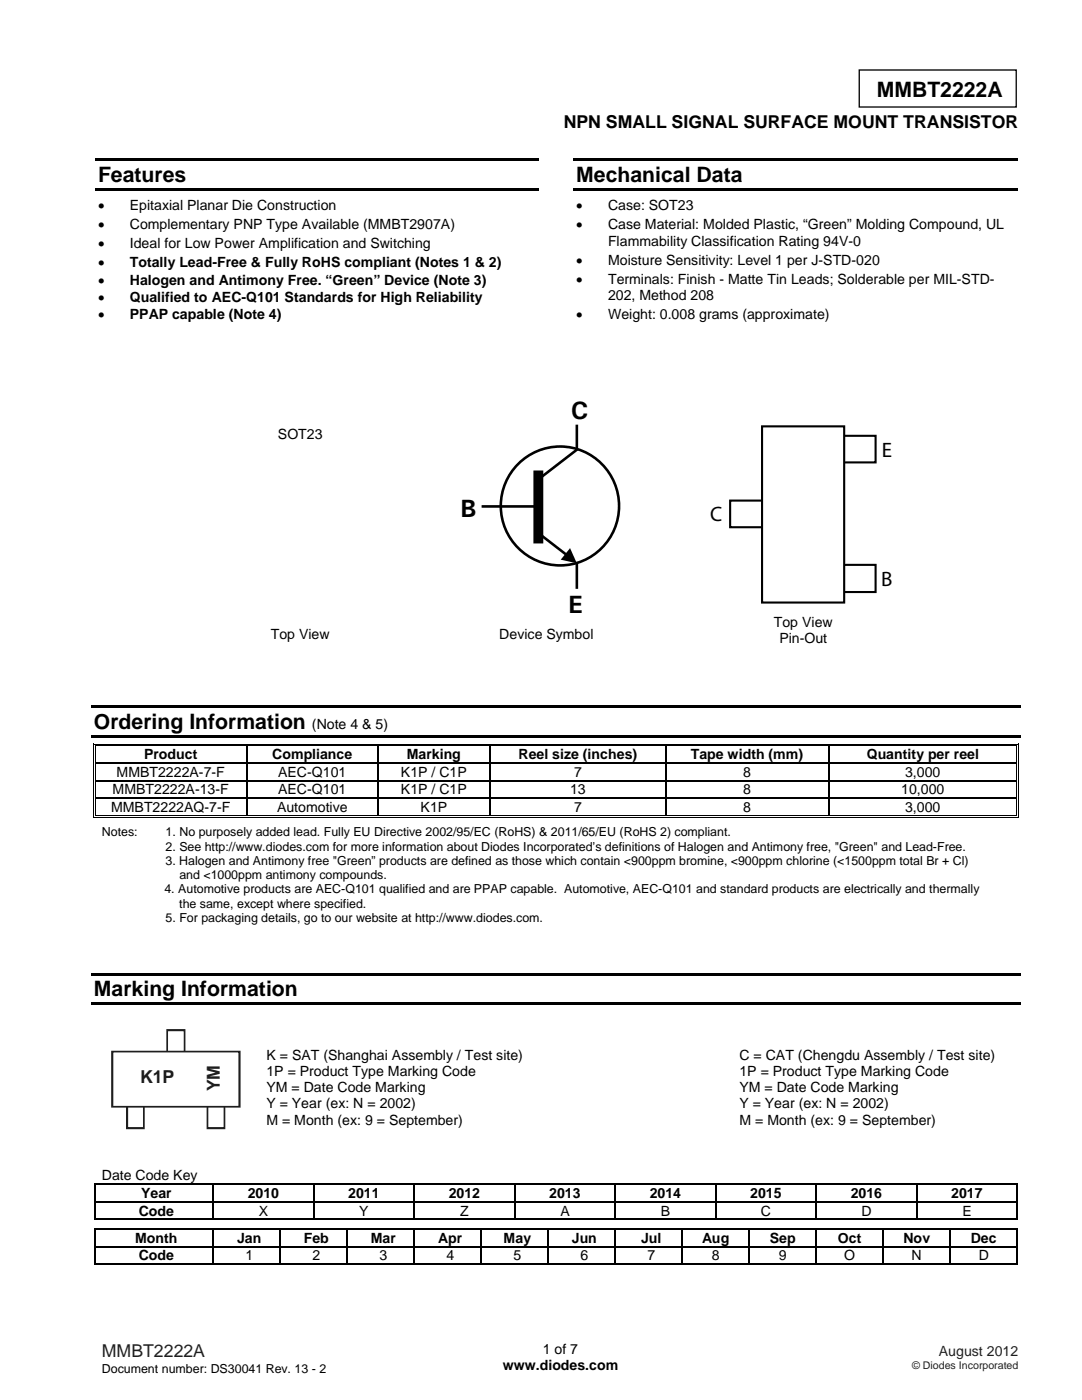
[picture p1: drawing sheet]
<svg xmlns="http://www.w3.org/2000/svg" width="216mm" height="279mm" viewBox="0 0 216 279" stroke-linecap="round" stroke-linejoin="round" font-family="sans-serif">
<defs><g id="words">
<g font-size="5">
<text x="113.9" y="83.6">C</text>
<text x="91.9" y="103.2">B</text>
<text x="113.5" y="122.3">E</text>
</g>
<g font-size="4.2">
<text x="174.9" y="19.3">MMBT2222A</text>
<text x="19.6" y="36.3">Features</text>
<text x="115" y="36.3">Mechanical Data</text>
<text x="176" y="91.3">E</text>
<text x="141.7" y="103.9">C</text>
<text x="175.8" y="117">B</text>
<text x="18.7" y="145.5">Ordering Information</text>
<text x="18.7" y="198.7">Marking Information</text>
</g>
<g font-size="3.6" fill="#1f1a17">
<text x="27.9" y="216.1">K1P</text>
<text x="43.9" y="217.7" transform="rotate(-90 43.9 217.7)">YM</text>
</g>
<text font-size="3.5" x="112.5" y="25.6">NPN SMALL SIGNAL SURFACE MOUNT TRANSISTOR</text>
<text font-size="3.5" fill="#231f20" x="20.3" y="270.9">MMBT2222A</text>
<g font-size="2.8">
<text x="19.6" y="42">•</text>
<text x="25.9" y="42">Epitaxial Planar Die Construction</text>
<text x="115" y="42">•</text>
<text x="121.3" y="42">Case: SOT23</text>
<text x="19.6" y="45.8">•</text>
<text x="25.9" y="45.8">Complementary PNP Type Available (MMBT2907A)</text>
<text x="115" y="45.8">•</text>
<text x="121.3" y="45.8">Case Material: Molded Plastic, “Green” Molding Compound, UL</text>
<text x="19.6" y="49.6">•</text>
<text x="19.6" y="53.3">•</text>
<text x="25.9" y="53.3">Totally Lead-Free &amp; Fully RoHS compliant (Notes 1 &amp; 2)</text>
<text x="25.9" y="49.6">Ideal for Low Power Amplification and Switching</text>
<text x="115" y="52.8">•</text>
<text x="121.3" y="49">Flammability Classification Rating 94V-0</text>
<text x="121.3" y="52.8">Moisture Sensitivity: Level 1 per J-STD-020</text>
<text x="19.6" y="56.8">•</text>
<text x="25.9" y="56.8">Halogen and Antimony Free. “Green” Device (Note 3)</text>
<text x="115" y="56.6">•</text>
<text x="121.3" y="59.8">202, Method 208</text>
<text x="121.3" y="56.6">Terminals: Finish - Matte Tin Leads; Solderable per MIL-STD-</text>
<text x="19.6" y="60.2">•</text>
<text x="19.6" y="63.7">•</text>
<text x="25.9" y="60.2">Qualified to AEC-Q101 Standards for High Reliability</text>
<text x="25.9" y="63.7">PPAP capable (Note 4)</text>
<text x="115" y="63.6">•</text>
<text x="121.3" y="63.6">Weight: 0.008 grams (approximate)</text>
<text x="55.5" y="87.5">SOT23</text>
<text x="154.4" y="125">Top View</text>
<text x="54" y="127.4">Top View</text>
<text x="99.6" y="127.4">Device Symbol</text>
<text x="155.5" y="128.2">Pin-Out</text>
<text x="62.3" y="145.5">(Note 4 &amp; 5)</text>
<text x="23.3" y="155">MMBT2222A-7-F</text>
<text x="28.7" y="151.5">Product</text>
<text x="54.3" y="151.5">Compliance</text>
<text x="55.5" y="155">AEC-Q101</text>
<text x="80" y="155">K1P / C1P</text>
<text x="81.2" y="151.5">Marking</text>
<text x="103.5" y="151.5">Reel size (inches)</text>
<text x="114.5" y="155">7</text>
<text x="137.8" y="151.5">Tape width (mm)</text>
<text x="148.3" y="155">8</text>
<text x="172.9" y="151.5">Quantity per reel</text>
<text x="180.6" y="155">3,000</text>
<text x="22.5" y="158.5">MMBT2222A-13-F</text>
<text x="55.5" y="158.5">AEC-Q101</text>
<text x="80" y="158.5">K1P / C1P</text>
<text x="113.8" y="158.5">13</text>
<text x="148.3" y="158.5">8</text>
<text x="179.8" y="158.5">10,000</text>
<text x="22.2" y="162.1">MMBT2222AQ-7-F</text>
<text x="55.3" y="162.1">Automotive</text>
<text x="83.9" y="162.1">K1P</text>
<text x="114.5" y="162.1">7</text>
<text x="148.3" y="162.1">8</text>
<text x="180.6" y="162.1">3,000</text>
<text x="53.2" y="211.5">K = SAT (Shanghai Assembly / Test site)</text>
<text x="53.2" y="214.7">1P = Product Type Marking Code</text>
<text x="147.6" y="211.5">C = CAT (Chengdu Assembly / Test site)</text>
<text x="147.6" y="214.7">1P = Product Type Marking Code</text>
<text x="53.2" y="217.9">YM = Date Code Marking</text>
<text x="53.2" y="221.2">Y = Year (ex: N = 2002)</text>
<text x="147.6" y="217.9">YM = Date Code Marking</text>
<text x="147.6" y="221.2">Y = Year (ex: N = 2002)</text>
<text x="53.2" y="224.4">M = Month (ex: 9 = September)</text>
<text x="147.6" y="224.4">M = Month (ex: 9 = September)</text>
<text x="20.3" y="235.6">Date Code Key</text>
<text x="28.2" y="239.1">Year</text>
<text x="49.4" y="239.1">2010</text>
<text x="69.5" y="239.1">2011</text>
<text x="89.5" y="239.1">2012</text>
<text x="109.6" y="239.1">2013</text>
<text x="129.6" y="239.1">2014</text>
<text x="149.7" y="239.1">2015</text>
<text x="169.8" y="239.1">2016</text>
<text x="189.8" y="239.1">2017</text>
<text x="27.7" y="242.6">Code</text>
<text x="51.6" y="242.6">X</text>
<text x="71.7" y="242.6">Y</text>
<text x="91.8" y="242.6">Z</text>
<text x="111.8" y="242.6">A</text>
<text x="131.9" y="242.6">B</text>
<text x="151.8" y="242.6">C</text>
<text x="171.9" y="242.6">D</text>
<text x="192" y="242.6">E</text>
<text x="27" y="248">Month</text>
<text x="27.7" y="251.5">Code</text>
<text x="47.3" y="248">Jan</text>
<text x="49" y="251.5">1</text>
<text x="60.6" y="248">Feb</text>
<text x="62.3" y="251.5">2</text>
<text x="74" y="248">Mar</text>
<text x="75.7" y="251.5">3</text>
<text x="87.4" y="248">Apr</text>
<text x="89.1" y="251.5">4</text>
<text x="100.5" y="248">May</text>
<text x="102.4" y="251.5">5</text>
<text x="114.1" y="248">Jun</text>
<text x="115.8" y="251.5">6</text>
<text x="127.9" y="248">Jul</text>
<text x="129.2" y="251.5">7</text>
<text x="140.1" y="248">Aug</text>
<text x="142" y="251.5">8</text>
<text x="153.6" y="248">Sep</text>
<text x="155.4" y="251.5">9</text>
<text x="167.2" y="248">Oct</text>
<text x="168.4" y="251.5">O</text>
<text x="180.3" y="248">Nov</text>
<text x="181.9" y="251.5">N</text>
<text x="193.7" y="248">Dec</text>
<text x="195.3" y="251.5">D</text>
<text x="100.3" y="273.5">www.diodes.com</text>
<text x="108.3" y="270.2">1 of 7</text>
</g>
<text font-size="2.8" fill="#231f20" x="187.3" y="270.6">August 2012</text>
<g font-size="2.5">
<text x="20.3" y="166.9">Notes:</text>
<text x="33" y="166.9">1. No purposely added lead. Fully EU Directive 2002/95/EC (RoHS) &amp; 2011/65/EU (RoHS 2) compliant.</text>
<text x="33" y="172.6">3. Halogen and Antimony free &quot;Green” products are defined as those which contain &lt;900ppm bromine, &lt;900ppm chlorine (&lt;1500ppm total Br + Cl)</text>
<text x="33" y="169.8">2. See http://www.diodes.com for more information about Diodes Incorporated’s definitions of Halogen and Antimony free, &quot;Green&quot; and Lead-Free.</text>
<text x="32.8" y="178.3">4. Automotive products are AEC-Q101 qualified and are PPAP capable. Automotive, AEC-Q101 and standard products are electrically and thermally</text>
<text x="35.8" y="175.4">and &lt;1000ppm antimony compounds.</text>
<text x="33" y="184">5. For packaging details, go to our website at http://www.diodes.com.</text>
<text x="35.8" y="181.1">the same, except where specified.</text>
<text x="20.3" y="274">Document number: DS30041 Rev. 13 - 2</text>
</g>
<text font-size="2.1" fill="#231f20" x="182" y="273.2">© Diodes Incorporated</text>
</g></defs>
<path d="M171.4 14h31.4v7.4h-31.4z" fill="none" stroke="#000" stroke-width=".26"/>
<g fill="#000">
<path d="M19 31.5h88.6v.5h-88.6zM19 37.6h88.6v.5h-88.6zM114.4 31.5h88.7v.5h-88.7zM114.4 37.6h88.7v.5h-88.7zM18.2 140.7h185.5v.5h-185.5zM18.2 146.8h185.5v.5h-185.5zM18.6 148.4h.2v.5h-.2zM18.6 148.4h.5v.2h-.5zM18.6 152.2h.2v.2h-.2zM18.6 155.7h.2v.3h-.2zM18.6 159.2h.2v.3h-.2zM18.9 148.7h.2v.2h-.2z"/>
<path d="M18.9 152.2h.2v.2h-.2zM18.9 155.7h.2v.3h-.2zM18.9 159.2h.2v.3h-.2zM49.2 148.9h.3zM49.2 148.4h.5v.2h-.5zM49.2 148.7h.5v.2h-.5zM49.2 152.2h.3v.2h-.3zM49.2 155.7h.3v.3h-.3zM49.2 159.2h.3v.3h-.3zM75.2 148.9h.3zM75.2 148.4h.5v.2h-.5zM75.2 148.7h.5v.2h-.5z"/>
<path d="M75.2 152.2h.3v.2h-.3zM75.2 155.7h.3v.3h-.3zM75.2 159.2h.3v.3h-.3zM97.7 148.9h.3zM97.7 148.4h.5v.2h-.5zM97.7 148.7h.5v.2h-.5zM97.7 152.2h.3v.2h-.3zM97.7 155.7h.3v.3h-.3zM97.7 159.2h.3v.3h-.3zM132.7 148.9h.3zM132.7 148.4h.5v.2h-.5zM132.7 148.7h.5v.2h-.5z"/>
<path d="M132.7 152.2h.3v.2h-.3zM132.7 155.7h.3v.3h-.3zM132.7 159.2h.3v.3h-.3zM165.2 148.9h.3zM165.2 148.4h.5v.2h-.5zM165.2 148.7h.5v.2h-.5zM165.2 152.2h.3v.2h-.3zM165.2 155.7h.3v.3h-.3zM165.2 159.2h.3v.3h-.3zM202.8 148.4h.5v.2h-.5zM202.8 148.7h.1v.2h-.1zM202.8 152.2h.1v.2h-.1z"/>
<path d="M202.8 155.7h.1v.3h-.1zM202.8 159.2h.1v.3h-.1zM203.1 148.4h.2v.5h-.2zM203.1 152.2h.2v.2h-.2zM203.1 155.7h.2v.3h-.2zM203.1 159.2h.2v.3h-.2zM18.6 163.1h.5v.1h-.5zM18.9 162.7h.2v.2h-.2zM49.2 162.7h.5v.2h-.5zM75.2 162.7h.5v.2h-.5zM97.7 162.7h.5v.2h-.5zM132.7 162.7h.5v.2h-.5z"/>
<path d="M165.2 162.7h.5v.2h-.5zM202.8 163.1h.5v.1h-.5zM202.8 162.7h.1v.2h-.1zM203.1 162.7h.2v.5h-.2zM18.2 194.2h185.5v.6h-185.5zM18.2 200h185.5v.5h-185.5zM18.7 236.2h.3v.3h-.3zM42.4 236.2h.3v.3h-.3zM62.5 236.2h.2v.3h-.2zM82.5 236.2h.3v.3h-.3zM102.6 236.2h.2v.3h-.2zM122.6 236.2h.3v.3h-.3z"/>
<path d="M142.7 236.2h.3v.3h-.3zM162.8 236.2h.2v.3h-.2zM182.8 236.2h.3v.3h-.3zM202.9 236.2h.2v.3h-.2zM18.7 239.7h.3v.3h-.3zM18.7 245.1h.3v.3h-.3zM18.7 248.6h.3v.3h-.3zM42.4 239.7h.3v.3h-.3zM42.4 245.1h.3v.3h-.3zM42.4 248.6h.3v.3h-.3zM55.8 245.1h.2v.3h-.2zM55.8 248.6h.2v.3h-.2z"/>
<path d="M62.5 239.7h.2v.3h-.2zM69.2 245.1h.2v.3h-.2zM69.2 248.6h.2v.3h-.2zM82.5 239.7h.3v.3h-.3zM82.5 245.1h.3v.3h-.3zM82.5 248.6h.3v.3h-.3zM95.9 245.1h.3v.3h-.3zM95.9 248.6h.3v.3h-.3zM102.6 239.7h.2v.3h-.2zM109.3 245.1h.2v.3h-.2zM109.3 248.6h.2v.3h-.2zM122.6 239.7h.3v.3h-.3z"/>
<path d="M122.6 245.1h.3v.3h-.3zM122.6 248.6h.3v.3h-.3zM136 245.1h.3v.3h-.3zM136 248.6h.3v.3h-.3zM142.7 239.7h.3v.3h-.3zM149.4 245.1h.2v.3h-.2zM149.4 248.6h.2v.3h-.2zM162.8 239.7h.2v.3h-.2zM162.8 245.1h.2v.3h-.2zM162.8 248.6h.2v.3h-.2zM176.1 245.1h.3v.3h-.3zM176.1 248.6h.3v.3h-.3z"/>
<path d="M182.8 239.7h.3v.3h-.3zM189.5 245.1h.2v.3h-.2zM189.5 248.6h.2v.3h-.2zM202.9 239.7h.2v.3h-.2zM202.9 243.2h.2v.3h-.2zM202.9 245.1h.2v.3h-.2zM202.9 248.6h.2v.3h-.2zM202.9 252.1h.2v.3h-.2z"/>
</g>
<g fill="none" stroke="#000" stroke-width=".2">
<path d="M18.7 148.9v3.3M18.7 152.4v3.3M18.7 156v3.2M18.7 159.5v3.7M19 148.9v3.3M19 152.4v3.3M19 156v3.2M19 159.5v3.2M19.1 148.5h30.1M19.1 148.8h30.1M49.7 148.5h25.5M49.7 148.8h25.5"/>
<path d="M75.7 148.5h22M75.7 148.8h22M98.2 148.5h34.5M98.2 148.8h34.5M133.2 148.5h32M133.2 148.8h32M165.7 148.5h37.1M165.7 148.8h37.1M202.8 148.9v3.3M202.8 152.4v3.3M202.8 156v3.2M202.8 159.5v3.2"/>
<path d="M203.2 148.9v3.3M203.2 152.4v3.3M203.2 156v3.2M203.2 159.5v3.2M19.1 163.2h183.7M19.1 162.8h30.1M49.7 162.8h25.5M75.7 162.8h22M98.2 162.8h34.5M133.2 162.8h32M165.7 162.8h37.1"/>
</g>
<g fill="none" stroke="#000" stroke-width=".25">
<path d="M19.1 152.3h30.1M19.1 155.8h30.1M19.1 159.3h30.1M49.3 148.9v3.3M49.3 152.4v3.3M49.3 156v3.2M49.3 159.5v3.2M49.5 152.3h25.7M49.5 155.8h25.7M49.5 159.3h25.7M75.3 148.9v3.3M75.3 152.4v3.3"/>
<path d="M75.3 156v3.2M75.3 159.5v3.2M75.5 152.3h22.2M75.5 155.8h22.2M75.5 159.3h22.2M97.9 148.9v3.3M97.9 152.4v3.3M97.9 156v3.2M97.9 159.5v3.2M98 152.3h34.7M98 155.8h34.7M98 159.3h34.7"/>
<path d="M132.8 148.9v3.3M132.8 152.4v3.3M132.8 156v3.2M132.8 159.5v3.2M133 152.3h32.2M133 155.8h32.2M133 159.3h32.2M165.3 148.9v3.3M165.3 152.4v3.3M165.3 156v3.2M165.3 159.5v3.2M165.5 152.3h37.3"/>
<path d="M165.5 155.8h37.3M165.5 159.3h37.3M18.7 236.3h23.7M18.9 236.5v3.2M19 239.9h23.4M42.5 236.5v3.2M42.7 236.3h19.8M42.7 239.9h19.8M62.6 236.5v3.2M62.7 236.3h19.8M62.7 239.9h19.8M82.7 236.5v3.2"/>
<path d="M82.8 236.3h19.8M82.8 239.9h19.8M102.7 236.5v3.2M102.8 236.3h19.8M102.8 239.9h19.8M122.8 236.5v3.2M122.9 236.3h19.8M122.9 239.9h19.8M142.8 236.5v3.2M143 236.3h19.8M143 239.9h19.8M162.9 236.5v3.2"/>
<path d="M163 236.3h19.8M163 239.9h19.8M182.9 236.5v3.2M183.1 236.3h19.8M183.1 239.9h19.8M203 236.5v3.2M18.7 243.4h23.7M18.7 245.3h23.7M18.7 252.3h23.7M18.9 240v3.5M18.9 245.4v3.2M18.9 248.9v3.5"/>
<path d="M19 248.8h23.4M42.5 240v3.5M42.5 245.4v3.2M42.5 248.9v3.5M42.7 243.4h19.8M42.7 245.3h13.1M42.7 248.8h13.1M42.7 252.3h13.1M55.9 245.4v3.2M55.9 248.9v3.5M56 245.3h13.2M56 248.8h13.2"/>
<path d="M56 252.3h13.2M62.6 240v3.5M62.7 243.4h19.8M69.3 245.4v3.2M69.3 248.9v3.5M69.4 245.3h13.1M69.4 248.8h13.1M69.4 252.3h13.1M82.7 240v3.5M82.7 245.4v3.2M82.7 248.9v3.5M82.8 243.4h19.8"/>
<path d="M82.8 245.3h13.1M82.8 248.8h13.1M82.8 252.3h13.1M96 245.4v3.2M96 248.9v3.5M96.2 245.3h13.1M96.2 248.8h13.1M96.2 252.3h13.1M102.7 240v3.5M102.8 243.4h19.8M109.4 245.4v3.2M109.4 248.9v3.5"/>
<path d="M109.5 245.3h13.1M109.5 248.8h13.1M109.5 252.3h13.1M122.8 240v3.5M122.8 245.4v3.2M122.8 248.9v3.5M122.9 243.4h19.8M122.9 245.3h13.1M122.9 248.8h13.1M122.9 252.3h13.1M136.1 245.4v3.2M136.1 248.9v3.5"/>
<path d="M136.3 245.3h13.1M136.3 248.8h13.1M136.3 252.3h13.1M142.8 240v3.5M143 243.4h19.8M149.5 245.4v3.2M149.5 248.9v3.5M149.6 245.3h13.2M149.6 248.8h13.2M149.6 252.3h13.2M162.9 240v3.5M162.9 245.4v3.2"/>
<path d="M162.9 248.9v3.5M163 243.4h19.8M163 245.3h13.1M163 248.8h13.1M163 252.3h13.1M176.3 245.4v3.2M176.3 248.9v3.5M176.4 245.3h13.1M176.4 248.8h13.1M176.4 252.3h13.1M182.9 240v3.5M183.1 243.4h19.8"/>
<path d="M189.6 245.4v3.2M189.6 248.9v3.5M189.7 245.3h13.2M189.7 248.8h13.2M189.7 252.3h13.2M203 240v3.5M203 245.4v3.2M203 248.9v3.5"/>
</g>
<g fill="#1f1a17">
<path d="M22.4 209.7h25.4v.3h-25.4zM47.8 209.7h.2v.2h-.2zM47.6 209.9h.4v11h-.4zM47.8 220.9h.2v.1h-.2zM22.4 220.7h25.4v.3h-25.4zM22.2 220.9h.2v.1h-.2zM22.2 209.9h.4v11h-.4zM22.2 209.7h.2v.2h-.2z"/>
<path d="M36.7 205.6h.3v4.3h-.3zM36.8 205.4h.2v.2h-.2zM33.4 205.4h3.4v.4h-3.4zM33.2 205.4h.2v.2h-.2zM33.2 205.6h.3v4.3h-.3z"/>
<path d="M25.1 220.9h.5v4.2h-.5zM25.1 225.1h.3v.3h-.3zM25.4 224.9h3.3v.5h-3.3zM28.7 225.1h.2v.3h-.2zM28.5 220.9h.4v4.2h-.4z"/>
<path d="M41.2 220.9h.4v4.2h-.4zM41.2 225.1h.2v.3h-.2zM41.4 224.9h3.4v.5h-3.4zM44.8 225.1h.2v.3h-.2zM44.6 220.9h.4v4.2h-.4z"/>
</g>
<g fill="#fff" stroke="#000" stroke-width=".42">
<path d="M167.9 87h6.8v5.3h-6.8z"/>
<path d="M167.9 112.7h6.8v5.5h-6.8z"/>
<path d="M145.7 99.9h6.8v5.3h-6.8z"/>
</g>
<path d="M152.1 85.1h16.3v35.1h-16.3z" fill="#fff"/>
<path d="M152.1 85.1h16.3v35.1h-16.3z" fill="none" stroke="#000" stroke-width=".42"/>
<g fill="none" stroke="#000" stroke-width=".52">
<path d="M115.1 84.8v4.9l-7.7 6M96.1 101.1h11.3M107.4 106.4l5.5 4.2M115.1 112.4v5.1"/>
<circle cx="111.7" cy="100.9" r="11.8"/>
</g>
<path d="M107.4 93.9v14.6" fill="none" stroke="#000" stroke-width="2" stroke-linecap="butt"/>
<path d="M113.7 109.4l1.4 3-3.2-.7z" fill="#000"/>
<use href="#words"/>
</svg>
